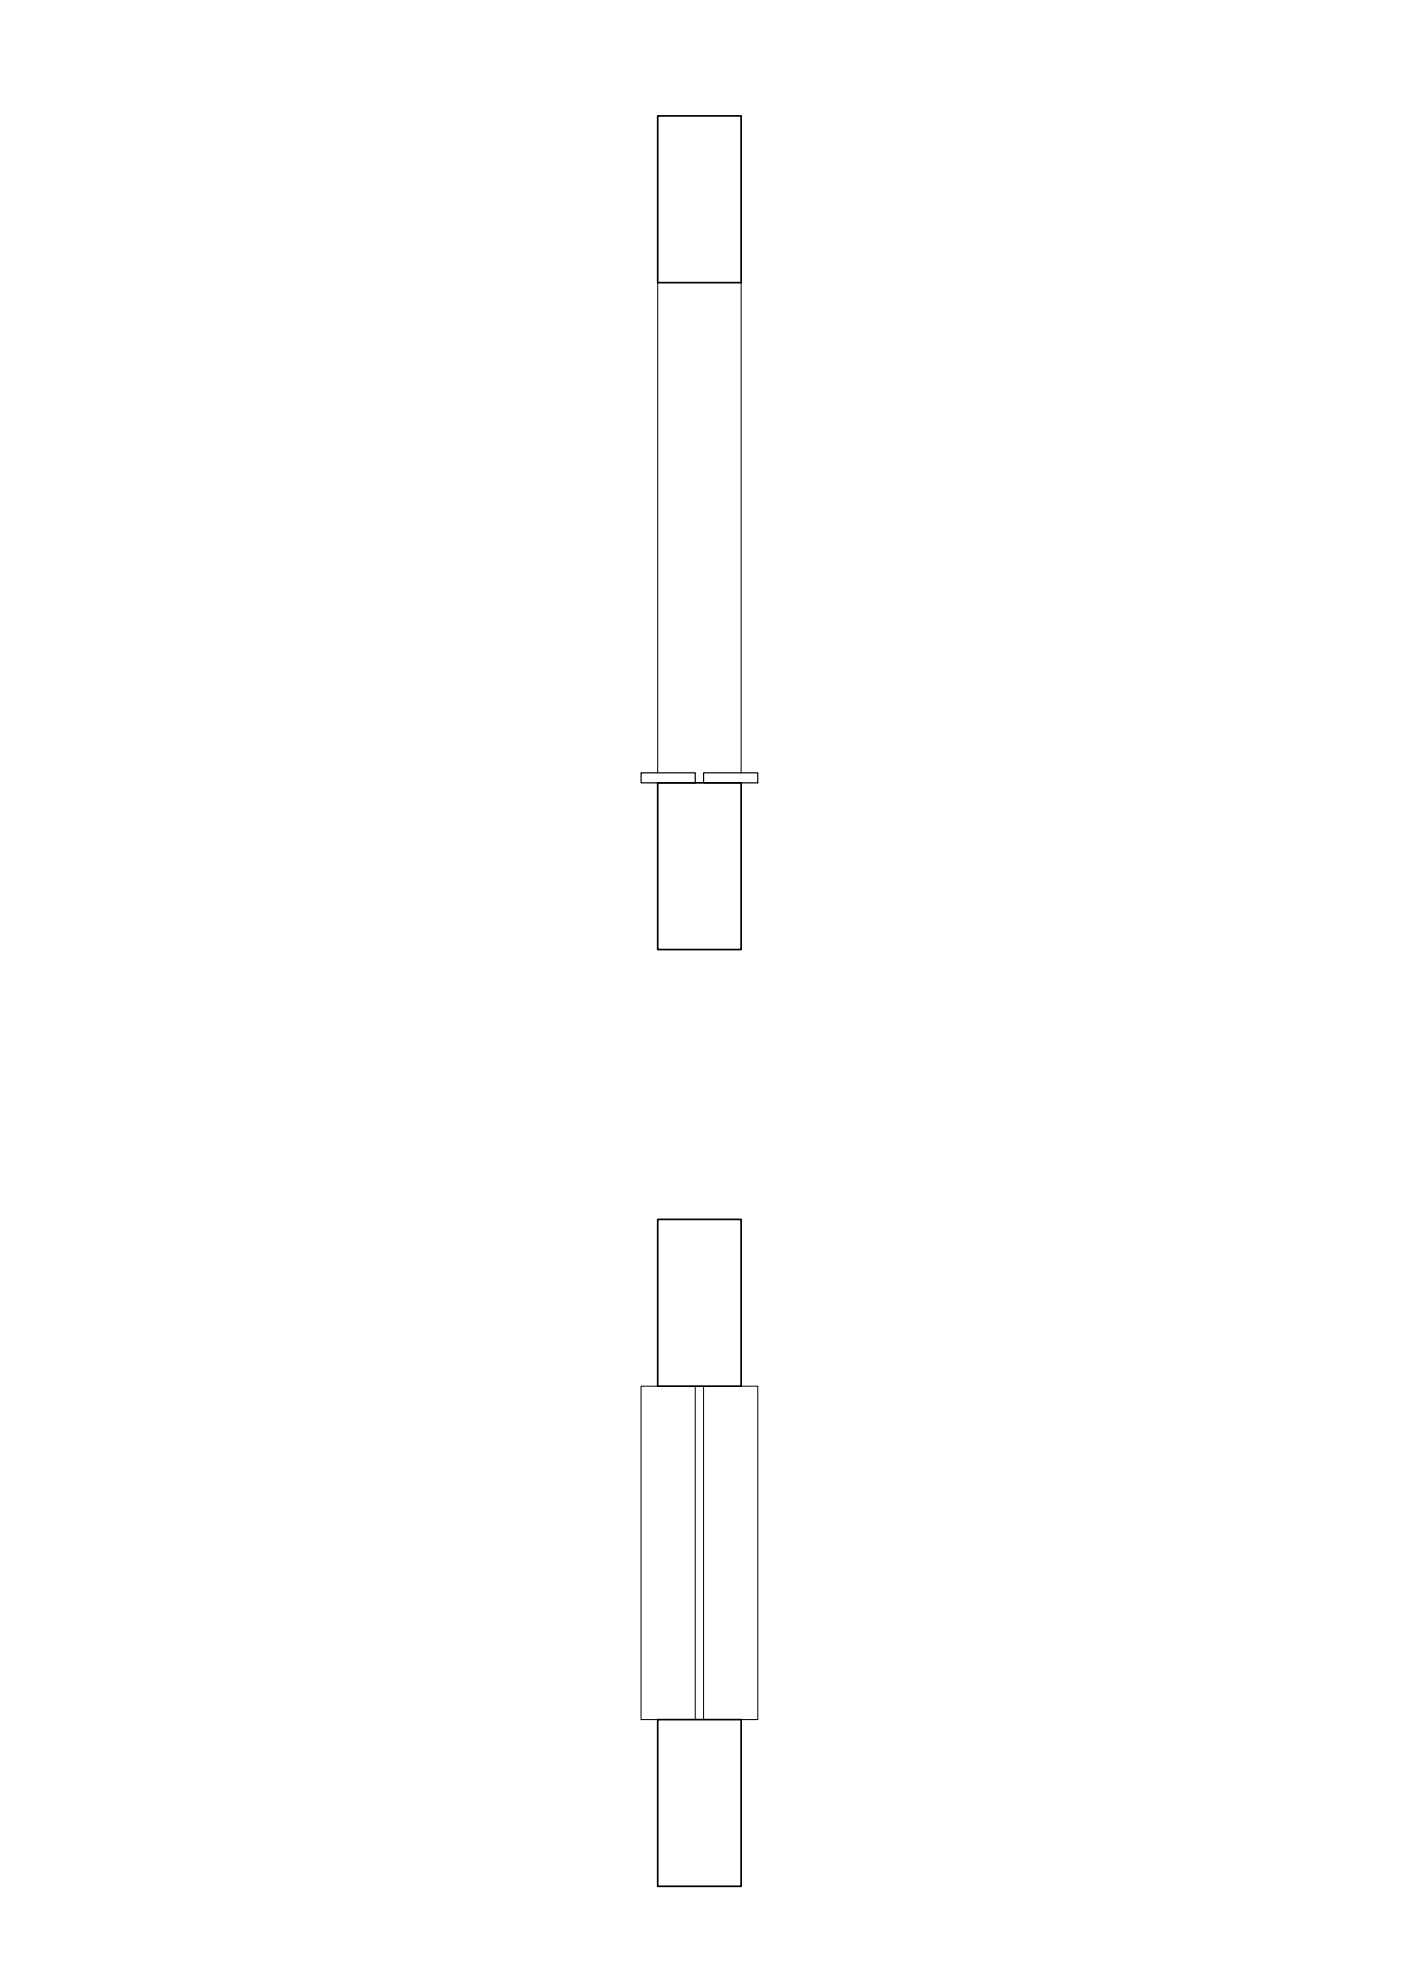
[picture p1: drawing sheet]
<svg xmlns="http://www.w3.org/2000/svg" width="420mm" height="594mm" viewBox="0 0 420 594" stroke-linecap="round" stroke-linejoin="round" font-family="sans-serif">
<!-- layer: SEZ. 0.5 -->
<path d="M197.2 34.8h25.1v50h-25.1zM197.2 234.8h25.1v50h-25.1zM197.2 365.7h25.1v50h-25.1zM197.2 515.7h25.1v50h-25.1z" fill="none" stroke="#000" stroke-width=".51"/>
<!-- layer: PROIET 0.13 -->
<path d="M197.2 84.8v147M222.3 84.8v147M197.2 415.7h-5v100h5M208.5 415.7v100M211 415.7v100M222.3 415.7h5v100h-5" fill="none" stroke="#000" stroke-width=".3"/>
<!-- layer: SEZ 0.35 -->
<path d="M192.3 231.8h16.2v3h-16.2zM211 231.8h16.2v3h-16.2z" fill="none" stroke="#000" stroke-width=".36"/>
</svg>
